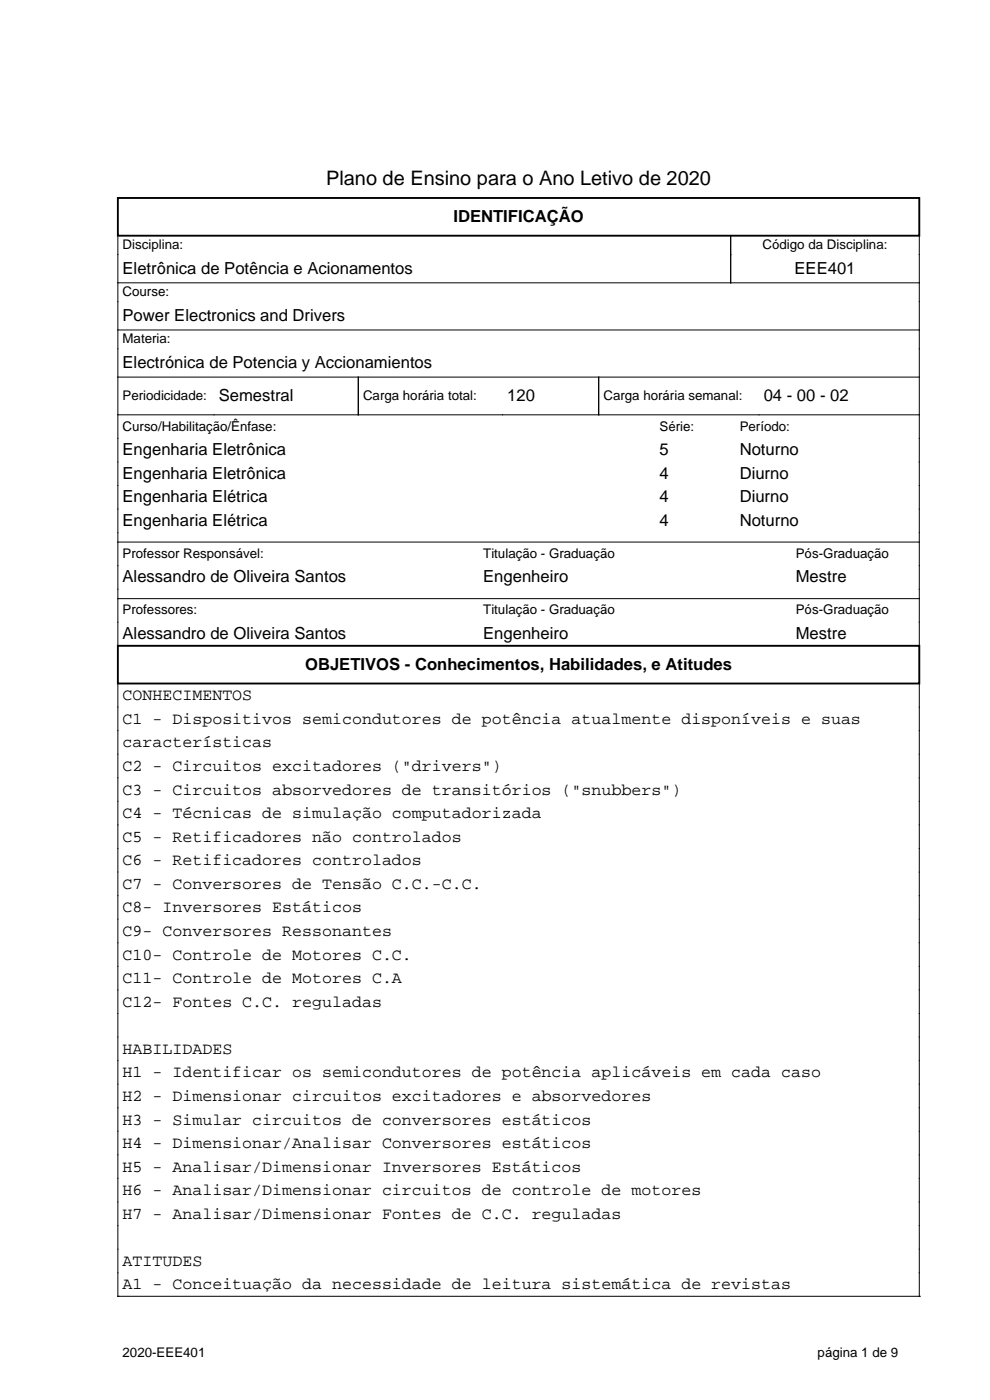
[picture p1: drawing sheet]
<svg xmlns="http://www.w3.org/2000/svg" width="210mm" height="297mm" viewBox="0 0 210 297" stroke-linecap="round" stroke-linejoin="round" font-family="sans-serif">
<defs><g id="words">
<text font-size="4.2" x="69.2" y="39.3">Plano de Ensino para o Ano Letivo de 2020</text>
<g font-size="3.5">
<text x="96.2" y="47.1">IDENTIFICAÇÃO</text>
<text x="26" y="58.1">Eletrônica de Potência e Acionamentos</text>
<text x="168.5" y="58.1">EEE401</text>
<text x="26" y="68.1">Power Electronics and Drivers</text>
<text x="26" y="78.1">Electrónica de Potencia y Accionamientos</text>
<text x="46.4" y="85.1">Semestral</text>
<text x="107.6" y="85.1">120</text>
<text x="162" y="85.1">04 - 00 - 02</text>
<text x="26" y="96.6">Engenharia Eletrônica</text>
<text x="26" y="101.6">Engenharia Eletrônica</text>
<text x="139.9" y="96.6">5</text>
<text x="139.9" y="101.6">4</text>
<text x="156.9" y="96.6">Noturno</text>
<text x="156.9" y="101.6">Diurno</text>
<text x="26" y="106.6">Engenharia Elétrica</text>
<text x="139.9" y="106.6">4</text>
<text x="156.9" y="106.6">Diurno</text>
<text x="26" y="111.6">Engenharia Elétrica</text>
<text x="139.9" y="111.6">4</text>
<text x="156.9" y="111.6">Noturno</text>
<text x="26" y="123.6">Alessandro de Oliveira Santos</text>
<text x="102.5" y="123.6">Engenheiro</text>
<text x="168.8" y="123.6">Mestre</text>
<text x="26" y="135.6">Alessandro de Oliveira Santos</text>
<text x="102.5" y="135.6">Engenheiro</text>
<text x="168.8" y="135.6">Mestre</text>
<text x="64.7" y="142.1">OBJETIVOS - Conhecimentos, Habilidades, e Atitudes</text>
<text x="26" y="148.6">CONHECIMENTOS</text>
<text x="26" y="153.6">C1 - Dispositivos semicondutores de potência atualmente disponíveis e suas</text>
<text x="26" y="158.6">características</text>
<text x="26" y="163.6">C2 - Circuitos excitadores (&quot;drivers&quot;)</text>
<text x="26" y="168.6">C3 - Circuitos absorvedores de transitórios (&quot;snubbers&quot;)</text>
<text x="26" y="173.6">C4 - Técnicas de simulação computadorizada</text>
<text x="26" y="178.6">C5 - Retificadores não controlados</text>
<text x="26" y="183.6">C6 - Retificadores controlados</text>
<text x="26" y="188.6">C7 - Conversores de Tensão C.C.-C.C.</text>
<text x="26" y="193.6">C8- Inversores Estáticos</text>
<text x="26" y="198.6">C9- Conversores Ressonantes</text>
<text x="26" y="203.6">C10- Controle de Motores C.C.</text>
<text x="26" y="208.6">C11- Controle de Motores C.A</text>
<text x="26" y="213.6">C12- Fontes C.C. reguladas</text>
<text x="26" y="223.6">HABILIDADES</text>
<text x="26" y="228.6">H1 - Identificar os semicondutores de potência aplicáveis em cada caso</text>
<text x="26" y="233.6">H2 - Dimensionar circuitos excitadores e absorvedores</text>
<text x="26" y="238.6">H3 - Simular circuitos de conversores estáticos</text>
<text x="26" y="243.6">H4 - Dimensionar/Analisar Conversores estáticos</text>
<text x="26" y="248.6">H5 - Analisar/Dimensionar Inversores Estáticos</text>
<text x="26" y="253.6">H6 - Analisar/Dimensionar circuitos de controle de motores</text>
<text x="26" y="258.6">H7 - Analisar/Dimensionar Fontes de C.C. reguladas</text>
<text x="26" y="268.6">ATITUDES</text>
<text x="26" y="273.6">A1 - Conceituação da necessidade de leitura sistemática de revistas</text>
</g>
<g font-size="2.8">
<text x="26" y="52.8">Disciplina:</text>
<text x="161.7" y="52.8">Código da Disciplina:</text>
<text x="26" y="62.8">Course:</text>
<text x="26" y="72.8">Materia:</text>
<text x="26" y="84.8">Periodicidade:</text>
<text x="77" y="84.8">Carga horária total:</text>
<text x="128" y="84.8">Carga horária semanal:</text>
<text x="26" y="91.3">Curso/Habilitação/Ênfase:</text>
<text x="139.9" y="91.3">Série:</text>
<text x="156.9" y="91.3">Período:</text>
<text x="26" y="118.3">Professor Responsável:</text>
<text x="102.5" y="118.3">Titulação - Graduação</text>
<text x="168.8" y="118.3">Pós-Graduação</text>
<text x="26" y="130.3">Professores:</text>
<text x="102.5" y="130.3">Titulação - Graduação</text>
<text x="168.8" y="130.3">Pós-Graduação</text>
<text x="26" y="287.8">2020-EEE401</text>
<text x="173.4" y="287.8">página 1 de 9</text>
</g>
</g></defs>
<path d="M25 42h170v8h-170zM25 137h170v8h-170z" fill="none" stroke="#000" stroke-width=".4"/>
<g fill="none" stroke="#000" stroke-width=".21">
<path d="M25 50v87M155 50v10M195 50v87M25 60h170M25 70h170M25 80h170M76 80v8M127 80v8M25 88h170M25 115h170M25 127h170M25 145v130"/>
<path d="M195 145v130M25 275h.1M25 275h170M195 275h.1"/>
</g>
<use href="#words"/>
</svg>
